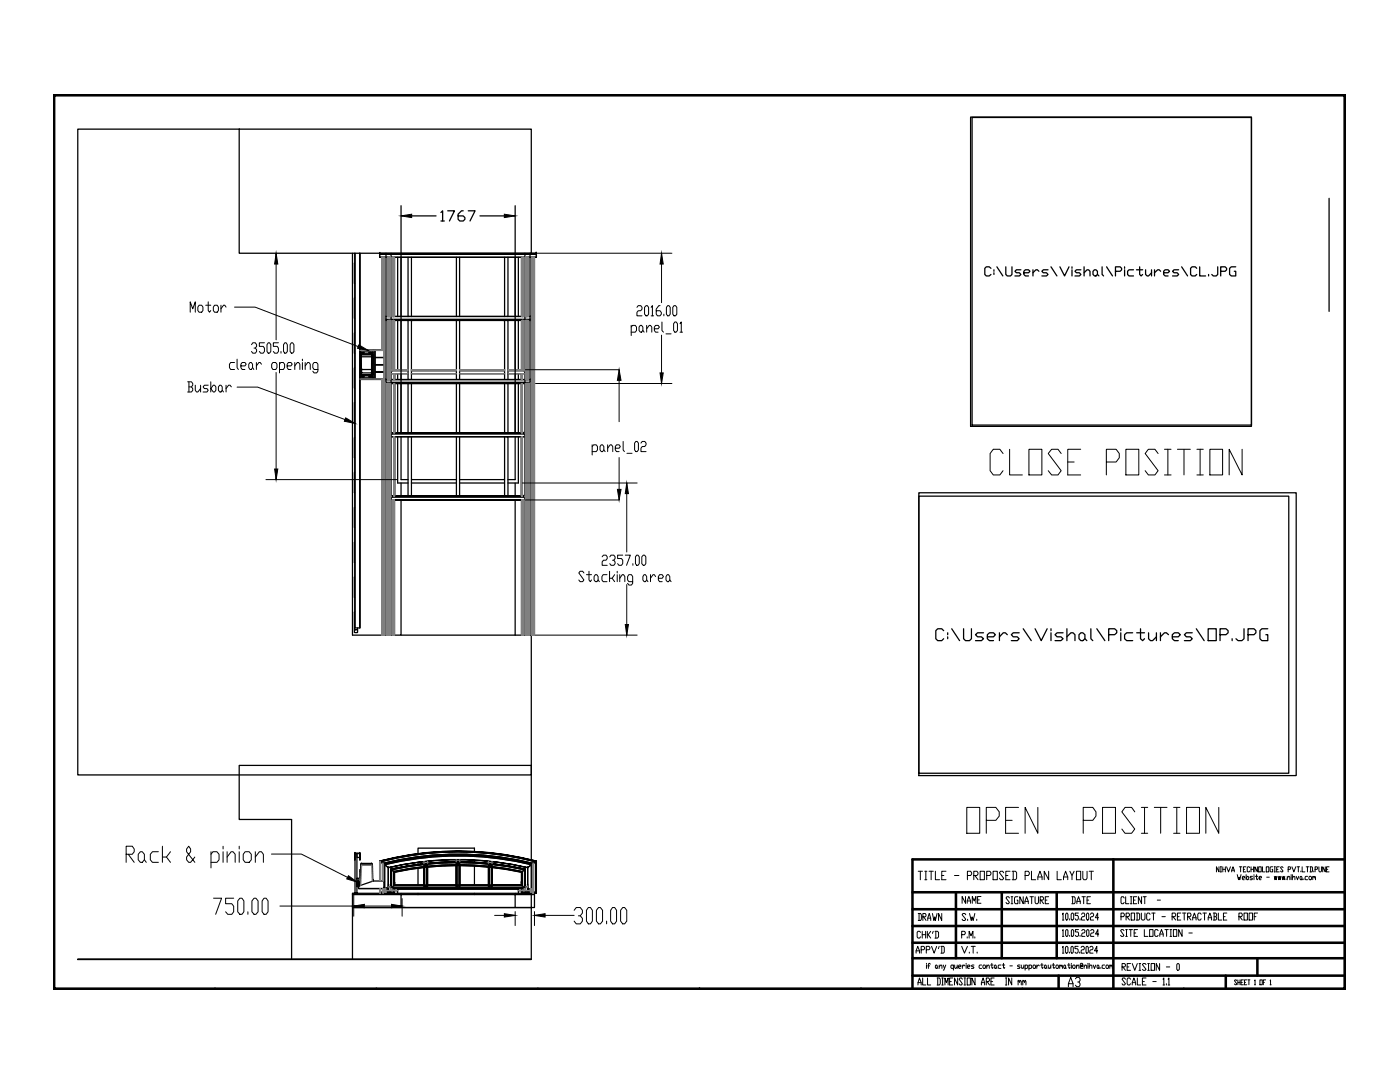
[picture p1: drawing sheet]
<svg xmlns="http://www.w3.org/2000/svg" width="279mm" height="216mm" viewBox="0 0 279 216" stroke-linecap="round" stroke-linejoin="round" font-family="sans-serif">
<defs><g id="words">
<text font-size="9.3" x="191.9" y="167.6">OPEN POSITION</text>
<text font-size="8.8" x="196.8" y="96">CLOSE POSITION</text>
<text font-size="5.3" x="212.4" y="198.3">A3</text>
</g></defs>
<!-- layer: 0 -->
<g fill="none" stroke="#000" stroke-width=".51">
<path d="M182.1 178h86.4M190.8 178v13.2M199.9 178v13.2M210.9 178v13.2M222.2 171.5v25.9M268.5 171.5h-86.4v25.9M182.1 194.7h86.4M182.1 188.1h86.4M182.1 184.8h86.4M182.1 181.4h86.4M182.1 191.2h86.4M244.6 194.7v2.7"/>
<path d="M250.9 191.2v3.5"/>
</g>
<g fill="#000">
<circle cx="42.9" cy="18.9" r=".17"/>
<circle cx="75.1" cy="18.9" r=".17"/>
<circle cx="107.3" cy="18.9" r=".17"/>
<circle cx="139.6" cy="18.9" r=".17"/>
<circle cx="171.8" cy="18.9" r=".17"/>
<circle cx="204" cy="18.9" r=".17"/>
<circle cx="236.2" cy="18.9" r=".17"/>
<circle cx="10.7" cy="43.7" r=".17"/>
<circle cx="268.5" cy="43.7" r=".17"/>
<circle cx="10.7" cy="75.9" r=".17"/>
<circle cx="268.5" cy="75.9" r=".17"/>
<circle cx="10.7" cy="108.1" r=".17"/>
<circle cx="268.5" cy="108.1" r=".17"/>
<circle cx="10.7" cy="140.4" r=".17"/>
<circle cx="268.5" cy="140.4" r=".17"/>
<circle cx="10.7" cy="172.6" r=".17"/>
<circle cx="268.5" cy="172.6" r=".17"/>
<circle cx="42.9" cy="197.4" r=".17"/>
<circle cx="75.1" cy="197.4" r=".17"/>
<circle cx="107.3" cy="197.4" r=".17"/>
<circle cx="139.6" cy="197.4" r=".17"/>
<circle cx="171.8" cy="197.4" r=".17"/>
<circle cx="204" cy="197.4" r=".17"/>
<circle cx="236.2" cy="197.4" r=".17"/>
</g>
<path d="M10.7 18.9h257.8v178.5h-257.8z" fill="none" stroke="#000" stroke-width=".72"/>
<g fill="none" stroke="#000" stroke-width=".2">
<path d="M55.1 50.5v17.3M106.8 50.5h27.3M132 50.5v9.9M37.5 76.2h.7l.3 .3v.4l-.3 .3M37.7 77.2h.5l.3 .3v.4l-.3 .3h-.7M37.7 76.2v2M38 62.3v-2.1l.5 1.4 .5-1.4v2.1M39 76.9v1l.2 .3h.3l.5-.7M39.7 60.9h.5l.3 .4v.7l-.3 .3h-.5l-.2-.3v-.7zM40 76.9v1.3M41 60.9h1.1M41.6 60.2v1.8l.2 .3 .3-.3"/>
<path d="M41.6 76.9h-.8l-.3 .3 .3 .3h.5l.3 .4-.3 .3h-.8M42.1 76.2v2M42.6 76.9h.2l.3 .3v.7l-.3 .3h-.2l-.5-.7zM42.8 60.9h.5l.3 .4v.7l-.3 .3h-.5l-.2-.3v-.7zM43.8 76.9h.3l.3 .3v.7l-.3 .3h-.3l-.2-.3v-.7zM44.1 60.9v1.4M44.4 77.9l.2 .3M45.1 61.3l-.2-.4h-.3l-.5 .7M45.1 76.9v1.3M46.2 77.2l-.3-.3h-.3l-.5 .6M46.8 72.3h-.8l-.2 .4v.6l.2 .4h.8M46.8 61.3h4.1l20.6 7.9"/>
<path d="M47.3 71.7v1.6l.3 .4M47.3 77.2h4.1l17.5 6.5M48.1 73h.8l.2-.3-.2-.4h-.6l-.2 .4v.6l.2 .4h.6M49.9 72.3h.3l.2 .4v.6l-.2 .4h-.3l-.3-.4v-.6zM50.2 68.8l.2-.4h.6l.2 .4v.3l-.2 .4h-.3M50.4 73.3l.3 .4M51 69.5l.2 .3v.3l-.2 .4h-.6l-.2-.4M51.2 72.3v1.4M52.2 72.7l-.3-.4h-.2l-.5 .7M52.8 68.4h-1v.7h.7l.3 .4v.6l-.3 .4h-.5l-.2-.4M53.5 68.4h.3l.2 .4v1.3l-.2 .4h-.3l-.2-.4v-1.3zM54.5 72.3h.5l.3 .4v.6l-.3 .4h-.5l-.3-.4v-.6z"/>
<path d="M55.1 74.3v21.4M55.6 68.4h-1v.7h.7l.3 .4v.6l-.3 .4h-.5l-.2-.4M55.8 72.7l.2-.4h.5l.3 .4v.6l-.3 .4h-.7M55.8 72.3v2.1M56.1 70.1v.4M56.8 68.4h.3l.2 .4v1.3l-.2 .4h-.3l-.2-.4v-1.3zM57.3 73h.8l.2-.3-.2-.4h-.5l-.3 .4v.6l.3 .4h.5M58.2 68.4h.2l.3 .4v1.3l-.3 .4h-.2l-.3-.4v-1.3zM58.8 73l.5-.7h.3l.2 .4v1M58.8 72.3v1.4M60.4 71.7v.3M60.4 72.3v1.4"/>
<path d="M60.9 73l.5-.7h.3l.2 .4v1M60.9 72.3v1.4M63.4 73.7h-.7l-.3-.4v-.6l.3-.4h.5l.2 .4v1.4l-.2 .3h-.5l-.3-.3M104.8 73.8h18.8M106.9 76.5h27.2M123.6 75.9v8.2M126 65.3l.2-.4h.6l.2 .4v.6l-.2 .4h-.8M126 64.9v2.1M127.1 61.3l.3-.3h.5l.2 .3v.4l-.2 .3h-.5l-.3 .3v.7h1M127.8 64.9h.2l.3 .4v.6l-.3 .4h-.2l-.3-.4v-.6zM128.3 65.9l.3 .4M128.9 61h.3l.2 .3v1.4l-.2 .3h-.3l-.3-.3v-1.4z"/>
<path d="M129.1 65.6l.5-.7h.2l.3 .4v1M129.1 64.9v1.4M129.9 61.3l.3-.3v2M129.9 63h.6M130.6 65.6h.7l.3-.3-.3-.4h-.5l-.2 .4v.6l.2 .4h.5M131.7 61h-.2l-.5 .7v1l.2 .3h.5l.3-.3v-.4l-.3-.3h-.7M132 66.9v9.6M132.1 64.2v1.7l.3 .4M132.5 62.7v.3M132.9 66.6h1M133.3 61h.2l.3 .3v1.4l-.3 .3h-.2l-.3-.3v-1.4zM134.5 61h.3l.3 .3v1.4l-.3 .3h-.3l-.2-.3v-1.4z"/>
<path d="M134.7 64.2h.2l.3 .4v1.3l-.3 .4h-.2l-.3-.4v-1.3zM135.7 64.6l.3-.4v2.1M135.7 66.3h.5M53.1 95.7h26.1M104.3 96.4h22.9M104.8 99.8h18.8M118.2 89.1l.3-.3h.5l.2 .3v.7l-.2 .3h-.8M118.2 88.8v2M120 88.8h.3l.2 .3v.7l-.2 .3h-.3l-.3-.3v-.7zM120.5 89.8l.3 .3M121.3 89.4l.5-.6h.2l.3 .3v1M121.3 88.8v1.3"/>
<path d="M122.8 89.4h.8l.2-.3-.2-.3h-.6l-.2 .3v.7l.2 .3h.6M123.6 91.3v6.3M124.4 88.1v1.7l.2 .3M125.1 96.4v13.7M125.1 90.5h1M126.9 88.1h.3l.2 .3v1.4l-.2 .3h-.3l-.3-.3v-1.4zM127.9 88.4l.3-.3h.5l.2 .3v.4l-.2 .3h-.5l-.3 .3v.7h1M116.5 114.3l-.2-.3h-.5l-.3 .3 1 1.4-.2 .4h-.5l-.3-.4M117 114.7h1.1M117.5 114v1.7l.3 .4 .3-.4M118.8 114.7h.3l.3 .3v.7l-.3 .4h-.3l-.2-.4v-.7zM119.4 115.7l.2 .4"/>
<path d="M120.2 111.1l.2-.3h.5l.3 .3v.3l-.3 .4h-.5l-.2 .3v.7h1M121.1 114.7h-.7l-.3 .3v.7l.3 .4h.7M121.7 114v2.1M121.7 111.1l.2-.3h.6l.3 .3v.3l-.3 .4h-.3M122.2 115.4l.5 .7M122.5 111.8l.3 .3v.4l-.3 .3h-.6l-.2-.3M122.7 114.7l-.5 .7h-.5M123.2 114v.3M123.2 114.7v1.4M123.7 115.4l.5-.7h.2l.3 .3v1.1M123.7 114.7v1.4M124.3 110.8h-1v.6h.7l.3 .4v.7l-.3 .3h-.5l-.2-.3"/>
<path d="M124.8 110.8h1l-.8 2M125.1 116.7v10M126.3 116.1h-.8l-.2-.4v-.7l.2-.3h.5l.3 .3v1.4l-.3 .3h-.5l-.2-.3M126.3 112.5v.3M127.1 110.8h.2l.3 .3v1.4l-.3 .3h-.2l-.3-.3v-1.4zM128.4 110.8h.2l.3 .3v1.4l-.3 .3h-.2l-.3-.3v-1.4zM128.6 114.7h.2l.3 .3v.7l-.3 .4h-.2l-.3-.4v-.7zM129.1 115.7l.2 .4M129.8 114.7v1.4M130.8 115l-.2-.3h-.3l-.5 .7M131.4 115.4h.8l.2-.4-.2-.3h-.6l-.2 .3v.7l.2 .4h.6M133.2 114.7h.2l.3 .3v.7l-.3 .4h-.2l-.3-.4v-.7z"/>
<path d="M133.7 115.7l.2 .4M106.8 126.7h20.4M25.2 170.5h1.2l.4-.5v-.6l-.4-.5h-1.2v3.2M25.6 170.5l1.2 1.6M28 170h.4l.4 .5v1.1l-.4 .5h-.4l-.4-.5v-1.1zM28.8 171.6l.4 .5M31.6 170h-1.2l-.4 .5v1.1l.4 .5h1.2M32.4 168.9v3.2M33.2 171l.8 1.1M34 170l-.8 1h-.8M38.9 171l-.9 1.1h-.3l-.5-.5v-.6l.8-1v-.6l-.3-.5-.5 .5v.6l1.7 2.1M42.1 170.5l.4-.5h.8l.4 .5v1.1l-.4 .5h-1.2"/>
<path d="M42.1 170v3.2M42.6 179.2h1.6l-1.2 3.2M44.5 168.9v.5M44.5 170v2.1M45.3 171l.8-1h.4l.4 .5v1.6M45.3 170v2.1M46.6 179.2h-1.6v1.1h1.3l.3 .5v1.1l-.3 .5h-.8l-.5-.5M47.7 168.9v.5M47.7 170v2.1M47.9 179.2h.4l.4 .6v2.1l-.4 .5h-.4l-.5-.5v-2.1zM48.9 170h.8l.5 .5v1.1l-.5 .5h-.8l-.4-.5v-1.1zM50.7 179.2h.4l.4 .6v2.1l-.4 .5h-.4l-.4-.5v-2.1z"/>
<path d="M51 171l.8-1h.4l.4 .5v1.6M51 170v2.1M52.7 179.2h.4l.4 .6v2.1l-.4 .5h-.4l-.4-.5v-2.1zM54.2 170.4h5.9l9.3 4.7M70.6 178.3v4.5M80.2 179.3v3.5M183.2 173.8h.9M183.7 173.8v1.7M184.6 173.8h.4M184.6 175.5h.4M184.8 173.8v1.7M185.4 173.8h.9"/>
<path d="M185.8 173.8v1.7M186.7 173.8v1.7h.8M187.9 174.7h.5M188.8 173.8h-.9v1.7h.9M190.5 174.7h.9M192.7 178.9v1.3l-.7-1.3v1.3M193 179.8h.7M193.1 174.7h.6l.2-.3-.2-.6h-.6v1.7M194.3 174.7h.7l.2-.3-.2-.6h-.7v1.7M194.5 174.7l.7 .8M195.1 179.6h.3M195.6 173.8h.9v1.7h-.9z"/>
<path d="M195.8 178.9h-.7v1.3h.7M196.9 174.7h.7l.2-.3-.2-.6h-.7v1.7M198.2 173.8h.8v1.7h-.8zM200.3 174.1l-.2-.3h-.4l-.2 .3 .8 1.1-.2 .3h-.4l-.2-.3M200.7 174.7h.5M201.5 179.2l-.2-.3h-.4l-.1 .3 .7 .9-.2 .2h-.4l-.1-.2M201.6 173.8h-.9v1.7h.9M201.8 178.9h.3M202 178.9v1.4M202 173.8h.7l.2 .3v1.1l-.2 .3h-.7M202.2 173.8v1.7M203.1 178.9h-.5l-.1 .3v.9l.1 .2h.5v-.7h-.1"/>
<path d="M204.2 178.9v1.4l-.7-1.4v1.4M204.5 179.9h.7M204.6 174.7h.6l.2-.3-.2-.6h-.6v1.7M205.6 178.9h.6M205.9 173.8v1.7h.8M205.9 178.9v1.4M206.6 178.9v1.2l.1 .2h.4l.1-.2v-1.2M207.1 175.5v-.5l.4-1.2 .5 1.2v.5M207.1 175h.9M207.6 179.6h.5l.2-.2-.2-.5h-.5v1.4M207.8 179.6l.5 .7M208.6 179.6h.3"/>
<path d="M209.3 178.9h-.7v1.4h.7M209.3 173.8v1.7l-.9-1.7v1.7M211 173.8v1.7h.8M212.2 175.5v-.5l.5-1.2 .4 1.2v.5M212.2 175h.9M213.5 173.8l.4 .9v.8M213.9 178.9h.5l.2 .3v.9l-.2 .2h-.5M214.1 178.9v1.4M214.4 173.8l-.5 .9M214.8 173.8h.9v1.7h-.9zM214.9 179.9h.7M215.9 178.9h.7"/>
<path d="M216.1 173.8v1.4l.2 .3h.4l.2-.3v-1.4M216.3 178.9v1.4M216.9 179.6h.4M217.4 173.8h.8M217.6 178.9h-.7v1.4h.7M217.8 173.8v1.7M224.4 179.2l-.2-.3h-.4l-.1 .3 .1 1.1h.4l.2-.2M224.6 178.9v1.4h.7M225.6 178.9h.3M225.7 178.9v1.4M226.2 179.6h.4M226.9 178.9h-.7v1.4h.7"/>
<path d="M227.8 178.9v1.4l-.6-1.4v1.4M228.1 178.9h.7M228.5 178.9v1.4M231 179.6h.6M243.3 173v1l-.5-1v1M243.5 173h.3M243.5 174h.3M243.7 173v1M244 173v1M244 173.5h.5M244.5 173v1M244.8 173l.4 1 .4-1"/>
<path d="M245.8 174l.3-1 .2 1M245.8 173.6h.5M246.9 174.5l.3 1 .1-.5 .1 .5 .3-1M247.3 173h.5M247.6 173v1M247.9 175.2h.4l.1-.2-.1-.1h-.2l-.2 .1 .2 .5h.2M248.1 173.5h.3M248.7 173h-.6v1h.6M248.7 174.5v1M248.9 174.9l.3 .1-.1 .5-.4-.3zM249.4 173.1l-.1-.1h-.3l-.1 .1v.7l.1 .2h.3l.1-.2M249.7 173.5h.5"/>
<path d="M249.7 173v1M250 174.9h-.4l-.1 .1 .5 .4-.2 .1h-.3M250.2 173v1M250.3 174.5v.2M250.3 174.9v.6M250.5 174.9h.5M250.8 174.5v.9l.1 .1 .1-.1M250.9 173v1l-.5-1v1M251.2 173h.5v1h-.5zM251.3 175.2h.4l.1-.2-.1-.1h-.3l-.1 .1 .1 .5h.3M252 173v1h.5M252.7 173h.5v1h-.5z"/>
<path d="M252.8 175h.5M254 173h-.4l-.1 .1v.7l.1 .2h.4v-.5h-.1M254.3 173h.2M254.3 174h.2M254.3 174.9l.2 .6 .1-.6 .1 .6 .1-.6M254.4 173v1M254.8 173.5h.2M255.1 174.9l.1 .6 .1-.6 .2 .6 .1-.6M255.3 173h-.5v1h.5M255.8 174.9l.2 .6 .1-.6 .2 .6 .1-.6M256.1 173.1l-.2-.1h-.2l-.1 .1 .5 .7-.2 .2h-.2l-.1-.2M256.7 175.4v.1"/>
<path d="M256.9 175.2l.4-.3 .1 .6M256.9 174.9v.6M257.1 173.5h.4l.1-.2-.1-.3h-.4v1M257.7 174.5v.2M257.7 174.9v.6M257.8 173l.4 1 .4-1M257.9 175.2l.4-.3 .1 .6M257.9 174.5v1M258.7 174.9l.2 .6 .3-.6M258.9 173h.5M259.1 173v1M259.6 174.9l.2 .1-.1 .5-.3-.1z"/>
<path d="M259.6 173.8v.2M259.8 175.4l.2 .1M259.9 173v1h.5M260.2 175.4v.1M260.7 173h.5M260.9 173v1M261 174.9h-.4l-.1 .1 .1 .5h.4M261.4 174.9h.2l.1 .1-.1 .5h-.2l-.2-.1zM261.4 173h.4l.1 .1v.7l-.1 .2h-.4M261.6 173v1M262 175l.2-.1 .1 .3M262 174.9v.6"/>
<path d="M262.2 173.8v.2M262.3 175l.1-.1 .1 .1v.5M262.5 173.5h.3l.2-.2-.2-.3h-.3v1M263.2 173v.8l.1 .2h.3l.1-.2v-.8M264.5 173v1l-.5-1v1M264.7 173.5h.3M265.2 173h-.5v1h.5M49.5 181.9v.5M55.9 180.8h24.3M98.7 182.7h4.1M102.8 181.9v2.8M106.7 181.9v2.8"/>
<path d="M106.7 182.7h7.9M114.6 181.6l.4-.5h.8l.4 .5v.6l-.4 .5h-.4M115.8 182.7l.4 .5v.6l-.4 .5h-.8l-.4-.5M117.4 181.1h.4l.4 .5v2.2l-.4 .5h-.4l-.4-.5v-2.2zM119.5 181.1h.3l.5 .5v2.2l-.5 .5h-.3l-.5-.5v-2.2zM121.1 183.8v.5M122.2 181.1h.5l.3 .5v2.2l-.3 .5h-.5l-.3-.5v-2.2zM124.3 181.1h.4l.4 .5v2.2l-.4 .5h-.4l-.4-.5v-2.2zM182.8 190.2v-.5l.4-.9 .3 .9v.5M182.8 189.7h.7M183.2 196.5l.3-1.4 .3 1v.4M183.2 196.1h.6"/>
<path d="M183.2 182.3h.5l.2 .2v.9l-.2 .3h-.5M183.4 182.3v1.4M183.7 186l-.2-.2h-.3l-.2 .2v.9l.2 .3h.3l.2-.3M183.8 189.5h.5l.2-.2-.2-.5h-.5v1.4M184.1 185.8v1.4M184.1 186.5h.6M184.1 195.1v1.4h.7M184.2 183h.4l.2-.3-.2-.4h-.4v1.4M184.3 183l.5 .7M184.7 185.8v1.4M184.9 189.5h.5l.2-.2-.2-.5h-.5v1.4M184.9 192.2v.2"/>
<path d="M184.9 192.6v.6M185.1 185.8v1.4M185.1 195.1v1.4h.6M185.2 183.7l.2-1.4 .3 1.4M185.2 183.2h.5M185.2 192.7h.3M185.2 186.5l.5 .7M185.7 192.4l-.2-.2-.2 .2v.8M185.7 185.8l-.5 .7h-.1M185.9 188.8l.5 1.4 .5-1.4M186.1 182.3l.3 1.4 .1-.7 .2 .7 .3-1.4M186.3 185.8l-.2 .5"/>
<path d="M186.6 185.8h.5l.2 .2v.9l-.2 .3h-.5M186.8 185.8v1.4M186.8 192.6l.3 .1-.2 .5-.2-.1zM187 195.1h.5l.1 .3v.9l-.1 .2h-.5M187.1 193.1l.1 .1M187.1 195.1v1.4M187.4 192.9l.5-.3 .1 .6M187.4 188.8l-.1 .5M187.4 192.6v.6M187.8 188.8h.5l.2 .2v1l-.2 .2h-.5M187.9 182.3v1.4l-.6-1.4v1.4M187.9 188.8v1.4"/>
<path d="M187.9 196.5h.3M187.9 195.1h.3M188.1 195.1v1.4M188.2 192.6l.3 .6M188.6 196.5v-1.4l.3 1 .3-1v1.4M188.8 192.6l-.4 1h-.2M189.5 195.9h.4M190.1 195.1h-.6v1.4h.6M190.3 192.7l-.2-.1h-.2l-.1 .1 .1 .5h.4M190.3 192.6v1M190.5 192.6l.2 .6 .3-.3M191 192.6v.6"/>
<path d="M191.1 195.1v1.4l-.6-1.4v1.4M191.3 192.9h.4l.1-.2-.1-.1h-.3l-.1 .1v.4l.1 .1h.3M191.9 186.5h.6l.1-.2-.1-.5h-.6v1.4M191.9 188.8l.6 1.4 .6-1.4M192.1 195.4l-.2-.3h-.3l-.2 .3 .7 .9-.2 .2h-.3l-.2-.2M192.1 192.6v.6M192.4 196.5h.3M192.4 195.1h.3M192.6 192.7l-.3-.1-.2 .3M192.6 195.1v1.4M192.7 182.5l-.1-.2h-.4l-.2 .2 .7 .9-.1 .3h-.4l-.2-.3M192.8 192.2v.2"/>
<path d="M192.8 192.6v.6M193 180.2v-.4l.4-.9 .3 .9v.4M193 195.1h.7v1.4h-.7zM193 186.9v.3M193.1 192.9h.3l.2-.2-.2-.1h-.2l-.1 .1v.4l.1 .1h.2M193.1 183.4v.3M193.4 187.2v-1.4l.4 .9 .4-.9v1.4M193.4 190v.2M193.5 182.3l.3 1.4 .2-.7 .2 .7 .3-1.4M193.8 188.8h.8M194 180.2v-1.3l.4 .9 .4-.9v1.3M194.2 188.8v1.4"/>
<path d="M194.4 192.6h-.4l-.1 .1 .5 .4-.1 .1h-.4M194.5 186.9v.3M194.6 195.1v1.4l-.6-1.4v1.4M194.9 183.4v.3M195 190v.2M195.9 196.5v-.4l.3-1 .3 1.4M195.9 196.1h.6M195.9 192.6h-.4l-.1 .1 .1 .5h.4M196.3 192.6h.2l.2 .1-.2 .5h-.2l-.1-.1zM196.8 195.9h.5l.2-.3-.2-.5h-.5v1.4M196.9 192.9l.4-.3 .1 .6M196.9 192.6v.6"/>
<path d="M197 195.9l.5 .6M197.7 192.6h.5M197.8 195.9h.3M197.9 192.2v.9l.2 .1 .1-.1M198.4 195.1h-.6v1.4h.6M198.6 192.6l.2 .1-.1 .5-.3-.1zM198.8 193.1l.2 .1M199.8 192.6h-.5l-.1 .1 .1 .5h.5M200 192.6h.5M200.3 192.2v.9l.1 .1 .1-.1M200.6 196.5h.3M200.6 195.1h.3"/>
<path d="M200.8 195.1v1.4M201.5 192.7h.5M201.8 180.3h.3M201.9 195.1v1.4l-.6-1.4v1.4M203.2 195.9l.2-.3 .1 .5M203.2 195.6v.9M203.5 195.9l.2-.3 .1 .3v.6M203.6 192.6h-.4l-.1 .1 .5 .4-.2 .1h-.3M203.8 192.6l.1 .6 .4-.3M204.1 195.9l.2-.3 .2 .5M204.1 195.6v.9M204.3 192.6v.6"/>
<path d="M204.5 195.9l.1-.3 .2 .9M204.5 180.3v-.4l.4-1 .3 1v.4M204.6 192.7l.1-.1h.3l.1 .1-.1 .5h-.4M204.6 192.6v1M205.3 192.7l.2-.1h.3l.1 .1-.1 .5h-.5M205.3 192.6v1M206.3 192.6h.2l.2 .1-.2 .5h-.2l-.2-.1zM206.9 192.6v.6M207.4 192.7l-.2-.1-.3 .3M207.7 192.6h.5M207.9 192.2v.9l.2 .1 .1-.1M208.6 192.6l.2 .1-.1 .5-.3-.1z"/>
<path d="M208.8 193.1l.1 .1M209.2 192.6l.1 .6 .4-.3M209.7 192.6v.6M210 192.6h.5M210.2 192.2v.9l.1 .1 .2-.1M212 182.4l.2-.2v1.4M212 185.7l.2-.2v1.3M212 189l.2-.2v1.4M212 183.6h.3M212 186.8h.3M212 190.2h.3M212.8 188.8l.3 .2v1l-.1 .2-.4-.2v-1z"/>
<path d="M212.8 182.2l.3 .2v.9l-.1 .3-.3-.3v-.9zM212.8 185.5l.3 .2v.9l-.1 .2-.3-.2v-.9zM213.4 190v.2M213.5 183.3v.3M213.5 186.6v.2M213.9 188.8l.3 .2v1l-.1 .2-.4-.2v-1zM213.9 182.2h.2l.2 .2v.9l-.2 .3h-.2l-.1-.3v-.9zM213.9 185.5l.4 .2v.9l-.2 .2-.3-.2v-.9zM214.9 180.3v-.4l.4-1 .3 1v.4M215.2 188.8h-.7v.5h.5l.2 .2v.5l-.2 .2h-.3l-.2-.2M215.2 182.2h-.6v.5h.4l.2 .2v.4l-.2 .3h-.3l-.1-.3M215.3 185.5h-.7v.5h.5l.2 .2v.4l-.2 .2h-.4l-.1-.2"/>
<path d="M215.5 190v.2M215.5 183.3v.3M215.5 186.6v.2M215.8 189l.1-.2h.4l.1 .2-.1 .5h-.4l-.1 .2v.5h.6M215.8 182.4l.2-.2h.4l.1 .5-.1 .2h-.4l-.2 .2v.5h.7M215.9 185.7l.2-.2h.3l.1 .2-.1 .5h-.3l-.2 .2v.4h.6M216.9 188.8l.3 .2v1l-.2 .2-.3-.2v-1zM217 182.2h.2l.1 .2-.1 1.2h-.2l-.2-.3v-.9zM217 185.5l.3 .2v.9l-.1 .2-.3-.2v-.9zM217.5 189l.2-.2h.3l.1 .2-.1 .5h-.3l-.2 .2v.5h.6M217.6 182.4l.2-.2h.3l.2 .2-.2 .5h-.3l-.2 .2v.5h.7M217.7 185.7l.1-.2h.3l.2 .2-.2 .5h-.3l-.1 .2v.4h.6"/>
<path d="M218.2 192.6l.2 .6 .3-.6M219.1 192.6l.2 .1-.1 .5-.3-.1zM219.1 189.7h-.7l.5-.9v1.4M219.2 183.1h-.6l.5-.9v1.4M219.3 186.4h-.7l.5-.9v1.3M219.3 193.1l.1 .1M219.7 193.1v.1M220.5 192.6h-.4l-.2 .1 .2 .5h.4M220.8 192.6h.3l.1 .1-.1 .5h-.3l-.1-.1zM221.5 192.7l.1-.1 .1 .3M221.5 192.6v.6M221.7 192.7l.2-.1 .1 .1v.5"/>
<path d="M223.7 182.9h.5l.2-.2-.2-.5h-.5v1.4M223.9 192.9h.5l.2-.2-.2-.4h-.5v1.3M224.1 192.9l.5 .7M224.3 185.7l-.2-.2h-.3l-.2 .2 .7 .9-.2 .2h-.3l-.2-.2M224.6 195.4l-.2-.3h-.3l-.2 .3 .7 .9-.2 .2h-.3l-.2-.2M224.6 185.5h.4M224.6 186.8h.4M224.7 182.9h.5l.2-.2-.2-.5h-.5v1.4M224.8 185.5v1.3M224.9 182.9l.5 .7M224.9 192.9h.4M225.3 185.5h.7"/>
<path d="M225.6 180.3h.3M225.6 192.3h-.7v1.3h.7M225.6 195.4l-.1-.3h-.4l-.2 .3v.9l.2 .2h.4l.1-.2M225.7 185.5v1.3M225.7 182.2h.7v1.4h-.7zM226 192.3l.5 1.3 .5-1.3M226 196.5v-.4l.3-1 .3 1v.4M226 196.1h.6M226.3 186.2h.4M226.8 182.2h.5l.1 .2v.9l-.1 .3h-.5M226.9 182.2v1.4M227 195.1v1.4h.7"/>
<path d="M227 185.5h-.7v1.3h.7M227.3 193.6h.4M227.3 192.3h.4M227.5 192.3v1.3M227.8 182.2v1.1l.2 .3h.3l.2-.3v-1.1M228 195.9h.4M228.4 185.5v1.3h.7M228.7 192.5l-.2-.2h-.3l-.2 .2 .7 .9-.2 .2h-.3l-.2-.2M228.7 195.1h-.7v1.4h.7M229.1 193.6h.3M229.1 192.3h.3M229.2 192.3v1.3"/>
<path d="M229.4 185.5h.7v1.3h-.7zM229.5 182.4l-.2-.2h-.3l-.2 .2v.9l.2 .3h.3l.2-.3M229.7 192.3h.7v1.3h-.7zM229.9 182.2h.6M230.1 195.9h.6M230.2 182.2v1.4M231.1 185.7l-.1-.2h-.4l-.2 .2v.9l.2 .2h.4l.1-.2M231.4 192.3v1.3l-.7-1.3v1.3M231.5 186.8v-.4l.3-.9 .3 .9v.4M231.5 186.4h.6M231.9 182.9h.7M232.1 195.4l.2-.3v1.4"/>
<path d="M232.1 196.5h.3M232.5 185.5h.7M232.8 192.9h.7M232.8 196.3v.2M232.8 185.5v1.3M233.1 195.4l.2-.3v1.4M233.1 196.5h.4M233.5 185.5h.3M233.5 186.8h.3M233.7 185.5v1.3M233.9 182.9h.6l.1-.2-.1-.5h-.6v1.4M234.1 182.9l.5 .7"/>
<path d="M234.2 185.5h.7v1.3h-.7zM235 182.9h.3M235 192.3l.4 .2v.9l-.2 .2-.3-.2v-.9zM235.7 182.2h-.7v1.4h.7M235.9 185.5v1.3l-.7-1.3v1.3M236 182.2h.7M236.3 182.2v1.4M237 182.9h.5l.2-.2-.2-.5h-.5v1.4M237.2 182.9l.5 .7M237.3 186.2h.6M238 183.6v-.5l.4-.9 .3 .9v.5M238 183.1h.7"/>
<path d="M239.7 182.4l-.1-.2h-.4l-.2 .2v.9l.2 .3h.4l.1-.3M240.1 182.2h.7M240.4 182.2v1.4M241.1 183.6v-.5l.4-.9 .3 .9v.5M241.1 183.1h.7M242.1 182.2h.5l.2 .2-.2 .5M242.3 182.9h.3l.2 .4-.2 .3h-.5M242.3 182.2v1.4M243.1 182.2v1.4h.7M244.2 182.9h.3M244.8 182.2h-.6v1.4h.6M246.8 195.7l-.1-.2-.3 .2 .4 .6-.1 .2-.3-.2"/>
<path d="M247 195.5v1M247 196h.5M247.3 182.9h.5l.1-.2-.1-.5h-.5v1.4M247.4 182.9l.5 .7M247.5 195.5v1M247.7 196h.2M248.1 195.5h-.4v1h.4M248.3 182.2h.6v1.4h-.6zM248.4 196h.2M248.8 195.5h-.4v1h.4M249 195.5h.5M249.2 195.5v1"/>
<path d="M249.3 182.2h.7v1.4h-.7zM250.3 182.9h.3M250.3 195.7l.2-.2v1M250.3 196.5h.3M251 182.2h-.7v1.4M251.4 195.5h.5v1h-.5zM252.1 196h.2M252.6 195.5h-.5v1M253.5 195.7l.1-.2v1M253.5 196.5h.2"/>
</g>
<g fill="none" stroke="#000" stroke-width=".25">
<path d="M47.7 25.8h58.3v24.7h-58.3zM47.7 25.8h-32.2v128.8h90.5v-27.9M193.7 23.4h56.1v61.7h-56.1zM194 23.4h55.8v61.4h-55.8zM265.2 39.6v22.5M70.3 50.5v76.2h6.3M70.8 59.4v4.2M70.8 52.5v4.1M70.8 50.5l.1 74.8M70.9 50.5v74.8h.9v-74.8M75.8 50.7v.6M75.8 50.6h.1"/>
<path d="M75.8 50.6h31.2zM75.8 50.7h31.2zM75.8 50.6h31.2M75.8 50.7v.6h31.2v-.6v.6h-31.2M75.8 51.3h.1M75.8 50.5v.1M76.1 50.6v.1v-.1h30.7v.1v-.1M76.2 51.3v18.6M76.3 51.3v18.6M76.6 51.3v18.6M76.7 51.3v18.6M76.7 51.3v11.8"/>
<path d="M77 50.5v76.2M77.3 51.3v11.8M77.4 51.3v11.8M77.5 51.3v11.8M77.9 51.3v11.8M78 50.5v76.2M78.1 51.3v11.8M78.2 51.3v11.8M78.4 51.3v11.8M78.6 51.3v11.8M78.7 51.3v11.8M79.4 51.3v11.8"/>
<path d="M80 41v45.3M81.4 51.3v11.8M82.1 51.3v11.8M82.2 43.1h4.8M88 42.4l.3-.3v2M88 44.1h.7M89.4 42.1h1.3l-1 2M91.1 51.3v11.8M91.7 51.3v11.8M92.4 42.1h-.3l-.7 .6v1.1l.4 .3h.6l.4-.3v-.4l-.4-.3h-1M93.5 42.1h1.3l-1 2M95.8 43.1h4.9"/>
<path d="M100.7 51.3v11.8M101.4 51.3v11.8h-20M102.8 41v45.3M103.4 51.3v11.8M104.1 51.3v11.8M104.2 51.3v11.8M104.4 51.3v11.8M104.6 51.3v11.8M104.7 51.3v11.8M104.8 50.5v76.2M104.9 51.3v11.8M105.3 51.3v11.8"/>
<path d="M105.4 51.3v11.8M105.5 51.3v11.8M105.8 50.5v76.2M106 50.5l1 .1M106.1 51.3v12.4M106.2 51.3l-.1 75.4M106.2 51.3v75.4zM106.5 51.3v75.4M106.6 51.3v75.4M106.7 51.3l-.1 75.4M107 50.5h.1M107 50.6h.1"/>
<path d="M107 51.3h.1M197.8 53.5l-.4-.3h-.6l-.3 .3v1.3l.3 .3h.6l.4-.3M198.4 53.8v.3M198.4 54.4v.4M199 53.2l1.1 1.9M200.7 53.2v1.6l.3 .3h.7l.3-.3v-1.6M203.7 53.8h-.9l-.2 .3 .2 .3h.6l.3 .4-.3 .3h-.8M204.3 54.4h1l.3-.3-.3-.3h-.7l-.3 .3v.7l.3 .3h.7M206.1 53.8v1.3M207.3 54.1l-.3-.3h-.3l-.6 .6M209.2 53.8h-1l-.3 .3 .3 .3h.7l.3 .4-.3 .3h-1M209.7 53.2l1.2 1.9"/>
<path d="M211.5 53.2l1 1.9 .8-1.9M213.9 53.2v.3M213.9 53.8v1.3M215.7 53.8h-.9l-.3 .3 .3 .3h.6l.3 .4-.3 .3h-.9M216.4 54.4l.5-.6h.3l.3 .3v1M216.4 53.2v1.9M218.1 54.1l.3-.3h.3l.3 .3v.7l-.3 .3h-.3l-.3-.3zM219 54.8l.3 .3M219.9 53.2v1.6l.3 .3M220.8 53.2l1.2 1.9M222.6 54.1h.9l.3-.3v-.3l-.3-.3h-.9v1.9M224.4 53.2v.3"/>
<path d="M224.4 53.8v1.3M226.2 53.8h-.9l-.3 .3v.7l.3 .3h.9M226.8 53.8h1.2M227.4 53.2v1.6l.3 .3 .3-.3M228.6 53.8v1l.3 .3h.3l.6-.7M229.8 53.8v1.3M230.4 53.8v1.3M231.6 54.1l-.3-.3h-.3l-.6 .6M232.2 54.4h.9l.3-.3-.3-.3h-.6l-.3 .3v.7l.3 .3h.6M235.2 53.8h-.9l-.3 .3 .3 .3h.6l.3 .4-.3 .3h-.9M235.8 53.2l1.2 1.9M238.8 53.5l-.3-.3h-.6l-.3 .3v1.3l.3 .3h.6l.3-.3"/>
<path d="M239.4 53.2v1.9h1.2M241.2 54.8v.3M243 53.2v1.6l-.3 .3h-.6l-.3-.3M243.6 54.1h.9l.3-.3v-.3l-.3-.3h-.9v1.9M246.6 53.2h-.9l-.3 .3v1.3l.3 .3h.9v-1h-.3M70.8 66.4v4.1M70.8 73.3v4.2M71.8 75.6h2.7l-2.7 .1M71.8 69.9h2.7zM71.8 73.1h.1M71.8 72.5h.1M71.8 72.5v.6"/>
<path d="M71.9 74.4l-.1 1h.2v-.3M71.9 70.4l.2 .2M71.9 74.3v-1.2h-.1v1.3h.2M72 70.5v-.3h-.2v2.3M72 70.2h2.4M72 70.6l-.1 .2 .1 .2v2.7M72 71.3h2.3M72 74.4l.1 .3M72 74.6l-.2 .1 .2 .2M72 70.7h2.3l-.1 .1h-2.1zM72.1 75l-.2 .1M72.1 70.6h2.1l.2-.4h.1v2.3"/>
<path d="M72.1 75h2.1M72.1 71.2v2.5M72.1 70.8l-.1 .1M72.1 70.8v.4M72.1 74.4v.3M72.2 73.7h2v.7h-2zM72.2 73.7h.1M72.2 73.7h-.2v.7h.2M72.2 74.7h2M72.2 74.7l-.2 .2M72.2 70.3v.1l.4 .1M72.2 70.3h.4"/>
<path d="M72.2 75.3h.4M72.6 70.3v.1M72.6 75.1v.1M72.6 75.1h-.4v.1M73.7 70.3v.1l.4 .1v-.2M73.7 75.2v-.1h.4v.1M73.7 70.3h.4M73.7 75.3h.4M74.2 73.7h.1v.7M74.2 70.8v.4M74.2 70.8l.1 .1M74.2 71.2v2.5"/>
<path d="M74.2 74.7l.1 .2h-2.3M74.2 75l.2 .1M74.3 74.4h-.1v.3M74.3 74.4v.2M74.3 70.9v2.8M74.3 70.6l.2 .2M74.3 74.6l-.1 .1M74.3 74.6l.2 .1M74.4 75.1v.3M74.4 72.5l.1 1.9zM74.5 74.7l-.2 .2M74.5 70.8l-.2 .1"/>
<path d="M74.5 70.8v1.7M74.5 74.4v.3M74.5 75.6h2.2l-2.2 .1M74.5 69.9h2.2zM74.5 74.4v1h-2.5M74.8 69.9v5.7M74.9 69.9v5.7M76.2 75.7v51M76.3 75.7v51M76.6 75.7v51M76.7 75.6h.1M76.7 74.2h-1.8l1.8 .1"/>
<path d="M76.7 72.8h-1.8h1.8M76.7 71.3h-1.8l1.8 .1M76.7 69.9v5.7zM76.7 75.6l.1 .1M76.7 63.7v6.2M76.7 76.5h29.4zM76.7 63.1h29.4v.6h-29.4zM76.7 63.1h4.7M76.7 63.9h29.4zM76.7 63.9h29.4M76.7 63.9l.1 .1M76.7 63.7h29.4"/>
<path d="M76.7 63.9h.1M76.7 63.1v.6M76.7 76.3h.1M76.8 64h24.6v11.7M76.8 64h.1M76.8 63.9h.1M76.8 63.1h.1M76.8 76.5h.1M76.8 75.8h.1M76.8 75.7h.1M76.9 76.3v50.4M77 76.5v-.2v.2h28.8v-.2v.2"/>
<path d="M77 63.9h28.8M77 63.7v.2M77.2 76.5v50.2M77.3 64v11.7M77.4 64v11.7M77.5 64v11.7M77.9 64v11.7M77.9 76.5v50.2M78 76.5v10.1M78 74.6v1.1M78 74v.6M78 73.8h.1"/>
<path d="M78 74.6h3.4M78 74h.1M78 74h3.4M78 74.6h.1M78 73.8h3.4zM78.1 64v10M78.2 64v10M78.3 73.8v.2zM78.3 73.8h.1M78.4 64v9.8M78.6 74.6v1.1M78.6 76.5v9.8"/>
<path d="M78.6 64v9.8M78.7 74.6v1.1M78.7 76.5v9.8M78.7 64v9.8M78.8 74.6v1.1M78.8 76.5v9.8M79.4 64v9.8M79.4 74.6v1.1M79.4 76.5v9.8M81.4 76.5v9.8h20v-9.8M81.4 75.7l-4.7 .1h29.4M81.4 64v11.7"/>
<path d="M81.4 75.7h20M82.1 64v11.7M82.1 76.5v9.8M82.1 74.6h9M82.1 73.8h9M82.1 74h9M91.1 64v11.7M91.1 76.5v9.8M91.7 64v11.7M91.7 76.5v9.8M91.7 74.6h9M91.7 73.8h9"/>
<path d="M91.7 74h9M100.7 64v11.7M100.7 76.5v9.8M101.4 73.8h3.4zM101.4 74.6h3.4M101.4 75.7l4.7 .1M101.4 63.1h4.7M101.4 64h4.6M101.4 74h3.4M103.4 64v9.8M103.4 74.6v1.1M103.4 76.5v9.8"/>
<path d="M104 74.6v1.1M104 76.5v9.8M104.1 64v9.8M104.1 74.6v1.1M104.1 76.5v9.8M104.2 74.6v1.1M104.2 76.5v9.8M104.2 64v9.8M104.3 74.6v1.1M104.3 76.5v9.8M104.4 64v9.8M104.5 73.8v.2"/>
<path d="M104.6 73.8h.1M104.6 64v10M104.7 64v10M104.8 74.6v1.1M104.8 76.5v10.1M104.8 74.6h.1M104.8 73.8h.1M104.8 74h.1M104.8 74v.6M104.9 64v11.7M104.9 76.5v50.2M105.3 64v11.7"/>
<path d="M105.4 64v11.7M105.5 64v11.7M105.6 76.5v50.2M105.8 63.7v.2M105.9 76.3v50.4M106 63.1h.1M106 63.9h.1M106 64h.1M106 75.7h.1M106 75.8h.1M106 76.5h.1M106.1 63.7l-.1 12"/>
<path d="M106.1 63.7h.1M106.1 63.9h.1M106.1 75.8v.5h-29.4M106.1 75.8v.5h-29.4v-.5v.5M106.1 63.9l-.1 .1M70.8 94.2v4.2M70.8 87.3v4.1M70.8 80.3v4.1M78 87.2v11.8M78 86.6v.6M78 86.4h.1M78 86.4h26.8z"/>
<path d="M78 86.4h26.8M78 86.6h26.8v.6h-26.8zM78 86.6h26.8M78 87.2h3.4M78 99.1v.6M78 99h.1M78 99.7l26.8 .1zM78 99h26.8zM78 99.1h26.8zM78 99h3.4M78 87.2h.1M78 86.3v.1"/>
<path d="M78 99.8h.1M78 99.7h.1M78 99h26.8M78 86.3h3.4M78.1 99v.1M78.1 99.8v26.9M78.2 99v.1M78.2 99.8v26.9M78.3 86.4v.2zM78.3 99v.1zM78.3 99h26.3M78.4 99.8v26.9"/>
<path d="M78.6 87.2v11.8M78.6 99.8v26.9h.1M78.7 87.2v11.8M78.7 99.8v26.9M78.8 87.2v11.8M79.4 87.2v9.2h2M80 99.8v26.9h-1.3M80 87.2v8.5h1.4M80 96.4v2.6M81.4 87.2h20v11.8h-20zM82.1 87.2v11.8M82.1 95.7h9"/>
<path d="M82.1 96.4h9M91.1 87.2v11.8M91.7 87.2v11.8M91.7 95.7h9M91.7 96.4h9M100.7 87.2v11.8M101.4 87.2h3.4M101.4 99h3.4M101.4 86.3h3.4M102.8 87.2v8.5h-1.4M102.8 96.4v2.6M102.8 99.8v26.9"/>
<path d="M103.4 87.2v9.2h-2M104 87.2v11.8M104.1 87.2v11.8M104.1 99.8v26.9M104.2 87.2v11.8v-11.8M104.2 99.8v26.9M104.2 87.2v11.8M104.3 87.2v11.8M104.4 99.8v26.9M104.5 86.4v.2M104.5 99v.1M104.6 86.4h-26.3"/>
<path d="M104.6 86.4h.1M104.6 99h.1M104.6 99v.1M104.6 99.8v26.9M104.7 99v.1M104.7 99.8v26.9M104.8 99h.1M104.8 87.2v11.8M104.8 86.3h.1M104.8 86.4h.1M104.8 86.6h.1M104.8 87.2h.1"/>
<path d="M104.8 86.6v.6M104.8 99.1h.1M104.8 99.8h.1M104.8 99.1v.6zM183.4 99h73.8v55.3h-73.8zM183.4 98.3h75.3v56.5h-75.3zM70.8 115.1v4.1M70.8 108.1v4.2M70.8 101.2v4.1M70.8 122.1v4.1h.5l.1-.9M71.8 125.3v-74.8v74.8M76.2 126.7h.1"/>
<path d="M76.4 126.7h.1M76.6 126.7h.1M76.6 126.7l.1-51v51M76.7 126.7h1.4M76.7 126.7h.1M76.8 126.7h.1M77.2 126.7h.1M77.3 126.7h.1M77.4 126.7h.1M77.5 126.7h.1M77.6 126.7h.1M77.7 126.7h.1"/>
<path d="M77.8 126.7h.1M77.9 126.7h.1M78.1 126.7h.3M78.4 126.7h.1M78.5 126.7h.1M78.6 126.7h.1M80 126.7h24.1M104.1 126.7h.1M104.2 126.7h.1M104.3 126.7h.1M104.4 126.7h.1M104.4 126.7h.3"/>
<path d="M104.7 126.7h1.9M104.9 126.7h.1M105 126.7h.1M105.1 126.7h.1M105.2 126.7h.1M105.3 126.7h.1M105.4 126.7h.1M105.5 126.7h.1M105.6 126.7h.1M106.1 126.7h.1M106.2 126.7h.1M106.4 126.7h.1"/>
<path d="M106.5 126.7h.1M106.6 126.7h.1M188.3 125.8l-.4-.3h-.8l-.3 .3v1.7l.3 .3h.8l.4-.3M189.1 126.3v.3M189.1 127.1v.4M189.9 125.5l1.6 2.3M192.3 125.5v2l.4 .3h.8l.4-.3v-2M196.3 126.3h-1.2l-.4 .3 .4 .5h.8l.4 .4-.4 .3h-1.2M197 127.1h1.3l.4-.5-.4-.3h-.8l-.5 .3v.9l.5 .3h.8M199.5 126.3v1.5M201 126.6l-.4-.3h-.4l-.7 .8M203.4 126.3h-1.2l-.4 .3 .4 .5h.8l.4 .4-.4 .3h-1.2"/>
<path d="M204.2 125.5l1.6 2.3M206.6 125.5l1.2 2.3 1.2-2.3M209.7 125.5v.3M209.7 126.3v1.5M212.2 126.3h-1.2l-.4 .3 .4 .5h.7l.5 .4-.5 .3h-1.1M212.9 127.1l.8-.8h.5l.3 .3v1.2M212.9 125.5v2.3M215.7 126.3h.4l.4 .3v.9l-.4 .3h-.4l-.4-.3v-.9zM216.5 127.5l.4 .3M217.7 125.5v2l.4 .3M218.9 125.5l1.6 2.3M221.3 126.6h1.1l.5-.3v-.5l-.5-.3h-1.1v2.3"/>
<path d="M223.7 125.5v.3M223.7 126.3v1.5M226 126.3h-1.1l-.5 .3v.9l.5 .3h1.1M226.9 126.3h1.5M227.6 125.5v2l.4 .3 .4-.3M229.2 126.3v1.2l.4 .3h.4l.8-.7M230.8 126.3v1.5M231.6 126.3v1.5M233.2 126.6l-.4-.3h-.4l-.8 .8M234 127.1h1.1l.5-.5-.5-.3h-.7l-.4 .3v.9l.4 .3h.7M237.9 126.3h-1.1l-.4 .3 .4 .5h.8l.3 .4-.3 .3h-1.2M238.7 125.5l1.6 2.3"/>
<path d="M241.1 125.5h1.6v2.3h-1.6zM243.5 126.6h1.2l.4-.3v-.5l-.4-.3h-1.2v2.3M245.9 127.5v.3M248.3 125.5v2l-.5 .3h-.7l-.4-.3M249.1 126.6h1.2l.3-.3v-.5l-.3-.3h-1.2v2.3M253 125.5h-1.2l-.4 .3v1.7l.4 .3h1.2v-1.2h-.4M70.3 178.5v-.2h9.7v.2h-9.7v2.6h9.7M70.7 178.1v.2zM70.8 178.1h.5v.2M70.8 170.3h.1M70.8 170.3v1.3zM70.9 170.3h.1"/>
<path d="M70.9 178.1v-7.8h.3v7.8M71.2 175.2h.4v.7h-.4zM71.2 170.3h.6v.8h-.6zM71.2 176.5h.4v.2M71.2 176.2l.4 .1M71.2 176.7l.4 .1M71.2 176h.4v.2M71.2 176h.4M71.2 175.9l.4 .1M71.2 176.9h.4h-.4M71.2 175.9h.4h-.4M71.2 176.6h.7"/>
<path d="M71.2 176.4h.4M71.2 176.3h.4M71.2 176.8h.4M71.2 176.1h.4M71.2 176.9h.4M71.3 178.1l.1 .2M71.6 177.3h5.1zM71.6 176.9v.4M71.6 176.3h-.4l.4 .1M71.6 176.4l-.4 .1h.4M71.6 176.3h-.4M71.6 176.5h.1"/>
<path d="M71.6 176.8h-.4M71.6 176.8h.1M71.6 175.9h.1M71.6 176.1h.3M71.6 176.7l-.1 .2M71.8 170.3h.1M71.8 170.3h-.9h.9M71.8 170.3v1.3zM72 176.7h-.2M72 173.8h-.2l.1 1.4M72 173.6h-.2v.2M72 172.6l-.1 4.1"/>
<path d="M72 172.6h.1M72 172.4v.2M72.1 172.2l-.1 .2M72.2 172.3h2v.3h-2zM74.1 172.2l.2 .2M74.2 172.6h.1M74.3 172.4l.1 3.4M74.4 175.5v.2M75.8 171.8a62.5 62.5 0 0 1 31.2 0 62.5 62.5 0 0 0-31.2 0zM75.8 171.8v4M75.8 177.3v1M75.8 171.8h.1"/>
<path d="M75.8 171.8l.1 .1M75.9 171.9a61.5 61.5 0 0 1 31 0M75.9 171.9h-.1a61.8 61.8 0 0 1 31.2 0h-.1M75.9 171.9v3.9M75.9 177.3v1M75.9 171.9h.1M75.9 171.9a61.2 61.2 0 0 1 31 0M75.9 171.9a62.4 62.4 0 0 1 31 0M75.9 171.9l.5 .4M76.1 178.2h.1M76.2 178.1v.1M76.2 178.2l.6 .1"/>
<path d="M76.2 178.2h.4M76.3 178.2h.1M76.4 172.3a62 62 0 0 1 30 0M76.4 172.3a62.4 62.4 0 0 1 30.1 0h-.1M76.4 172.3v3.5M76.4 177.3v.9M76.4 172.3l.1 .1M76.4 172.3a61.7 61.7 0 0 1 30 0M76.4 172.3a62.5 62.5 0 0 1 30 .1v-.1M76.5 172.4h.1M76.5 172.4a61 61 0 0 1 29.8 0 62.4 62.4 0 0 0-29.8 0zM76.5 172.4v3.4"/>
<path d="M76.5 177.3v.9M76.6 178.2h.1M76.7 178.1h.1M76.7 178.1v.1M76.7 177.3h.1M76.7 175.8v1.5M76.7 176h.1M76.7 177.1h.1M76.7 177.3h-.1M76.7 177.3v.3M76.7 177.6h.1M76.7 177.7h.1"/>
<path d="M76.7 177.6v.1M76.7 175.8h-2.2l-2.8 1M76.8 178h.1M76.8 177.7h.1M76.8 177.7h-.1M76.8 178.1l.1-.1-.2 .2M76.9 178.2l-.1 .1M76.9 178.2h.1M76.9 178.2l.5 .1v-.2v.1M76.9 178.2h.4M76.9 178h.1M77 178h.1"/>
<path d="M77.1 178h.1M77 177.4v-.1v.7M77 177.6h.1M77 178h-.1M77.1 177.3l.4 .3M77.1 177.4l.3 .1 .1 .2M77.1 177.8h.1M77.1 177.3h.1M77.1 177.7h.1M77.1 177.5h.1M77.1 177.4v.1M77.1 177.5l-.1-.1v.6"/>
<path d="M77.1 178.1h.1zM77.1 178.1h.1M77.1 177.4h.1M77.1 177.5v.2M77.1 178v.1M77.1 177.7h2.3M77.1 177.3v.1M77.2 177.8h.1M77.2 178l.1 .1M77.3 178h.1M77.4 178.2h.1M77.4 178.1h.1"/>
<path d="M77.4 178h.1M77.4 177.3l.1 .3M77.5 177.4h.1M77.5 178.2h.1M77.5 176.8h.1M77.5 176.5h.1M77.5 177.6h.1M77.5 176.9h.1M77.5 176.4v1.3M77.5 177.3h.1M77.5 173.1a60.2 60.2 0 0 1 27.8 0 61.8 61.8 0 0 0-27.8 0zM77.5 173.1v4.2v-4.2l-.8-.6a62.1 62.1 0 0 1 29.4 0l-.8 .6"/>
<path d="M77.5 173.1h.1M77.5 173.1l-.7-.6v4.8h.7M77.5 176.9h.5M77.5 177.7h.1M77.5 178h.1M77.5 176.5v.8M77.6 178.2h.2M77.6 178.2h.1M77.6 178h.1M77.7 178h.1M77.8 178h.1M77.8 178.2h.1"/>
<path d="M77.9 178.1h-.4v.1M77.9 178l.1 .2M77.9 178.1v.1M77.9 178.2h.1M77.9 178.1h.1M78 173.4a61.7 61.7 0 0 1 26.8 0 63.5 63.5 0 0 0-26.8 0zM78 177.6h.1M78 173.4v3.9M78 173.4v3.8M78 173.4v4.2M78 177.7h.1M78 173.5a62.7 62.7 0 0 1 26.8 0v3.7"/>
<path d="M78 177.2h.1M78 177.2l26.8 .1h-26.8M78 173.5a60.9 60.9 0 0 1 26.8 0M78 177.2h26.8M78 173.5l.1 .1M78 177.6h.2M78.1 178.1v-.1v.1M78.1 178.2h-.7M78.1 178.1v.1l.5 .1M78.1 178.2h.1M78.1 173.6v3.6M78.1 173.6a62.1 62.1 0 0 1 26.6 0"/>
<path d="M78.1 173.6l.5 .3v2.8l-.5 .5M78.1 177.2h26.6M78.1 178.2h.5M78.1 173.6l.5 .4M78.1 177.2h-.1M78.2 177.6h.1M78.2 177.7h.1M78.2 177.3v.3l.1-.2M78.2 177.6l.1 .1M78.3 177.4h.1M78.3 177.6h.1M78.3 177.7h.1z"/>
<path d="M78.4 177.4h.1M78.4 178l.2 .1M78.5 178h.1M78.6 178h.1M78.6 178.1h.1M78.6 176.7h25.6M78.6 173.9a61.6 61.6 0 0 1 25.7 0h-.1M78.6 178.2h.1M78.6 178.1l.1 .1M78.6 173.9v2.8M78.6 178.1v.1M78.6 174v2.7"/>
<path d="M78.6 174v2.6h25.5M78.6 174h.1M78.6 174a60.8 60.8 0 0 1 25.6 0M78.6 176.7h6h-6M78.6 176.7h.1M78.7 178.2h.1M78.7 176.1v.3M78.7 176.1l.1 .5M78.7 177.3h.1M78.7 176.5v.1M78.7 176.1h.1M78.7 174v2.6"/>
<path d="M78.7 174a61.9 61.9 0 0 1 25.4 0M78.7 174l5.9-.9v3.5h-5.9M79.4 178.3v-.9h24v.9M80 178.5h22.8v2.6h-22.8zM80 178.3h22.8M81.4 172.7h.1M83.4 171.1v.2M83.4 172.1v.4M83.4 173.3v3.3M83.4 178.3v.2M84.6 173l-3 .4-3 .6M84.6 173l-3 .3-3 .6"/>
<path d="M84.6 171.9v.4M84.6 173h.1M84.6 172.7l.1 4.2zM84.7 173.1v3.5M84.7 176.7h.1M84.7 172.9h.1M84.7 176.6h.1M84.7 173.1h.1M84.7 172.7h.5v4.2h-.5zM84.7 172.9v.1M84.7 173h.1M85.2 172.9h.1"/>
<path d="M85.2 173v3.6zM85.2 176.7h.1M85.2 172.7l.1 4.2zM85.3 172.9l5.7-.3-5.7 .3M85.3 173l5.7-.3v3.9h-5.7M85.3 176.7h5.7h-5.7M85.3 171.9v.3M91 171.6v.3M91 172.3l.1 4.6zM91.1 172.6h.1M91.1 172.7v3.9M91.1 176.7h.1"/>
<path d="M91.1 176.6h.1M91.1 172.7h.1M91.2 172.3h.4v4.6h-.4zM91.6 176.7h.1M91.6 172.6h.1M91.6 176.6h.1M91.6 172.7h.1M91.7 172.3l.1 4.6zM91.8 171.6v.3M94.7 169.9v-.7h-11.3v1.1M94.7 170.7v.1M94.7 171.6v.4"/>
<path d="M94.7 172.8v3.8M94.7 178.3v.2M97.5 172.9l-5.7-.3 5.7 .3M97.5 172.7l.1 4.2zM97.5 173l-5.7-.3v3.9h5.7M97.5 176.7h-5.7h5.7M97.5 171.9v.3M97.6 172.9h.1M97.6 173v3.6zM97.6 176.7h.1M97.6 172.7h.5v4.2h-.5zM98.1 172.9v.1"/>
<path d="M98.1 173.1v3.5M98.1 176.7h.1M98.2 172.7v4.2zM98.2 173l3 .4 3 .6M98.2 173l3 .3 3 .6M98.2 171.9v.4M98.2 173h.1M101.3 172.7h.1M103.4 177.7h2.3M104 177.3l.1 .1M104 176.1h.1M104.1 176.1l-.1 .5"/>
<path d="M104.1 176.1v.3M104.1 176.5v.1M104.1 176.1h.1M104.1 177.4h.1M104.1 174l-5.9-.9v3.5h5.9h-25.4M104.1 174v2.6zM104.1 174l.1 2.7M104.1 178.2h.1M104.1 178.1h.1M104.1 177.3v.1M104.1 178.1v.1M104.2 174v2.7"/>
<path d="M104.2 176.7h-6h6M104.2 176.7l.5 .5M104.2 174h-.1M104.2 173.9v2.8M104.2 178.1h-.1M104.2 178.1h.1M104.2 178.1l-.1 .1M104.2 173.9v.1M104.3 178h.1M104.3 178.1h.1M104.4 178h.1M104.4 177.7h.1"/>
<path d="M104.4 177.4h.1M104.4 178l-.1 .1M104.5 177.4h.1M104.5 177.7h.1M104.5 177.6h.1M104.5 177.3v.1M104.5 177.6v.1M104.6 177.3v.3l-.1-.2M104.6 177.7h.1M104.6 177.6h.1M104.7 178.2h-.4M104.7 173.6l-.4 .3"/>
<path d="M104.7 178.1l-.1-.1v.1M104.7 178.2l-.5 .1M104.7 173.6v3.6M104.7 178.1l.1 .1M104.7 178.2h.1M104.7 177.2h.1M104.7 178.2l.1 .1M104.8 177.6h.1M104.8 177.7h.1M104.8 173.5l-.1 .1M104.8 178.3h.6M104.8 173.4v3.9h-26.8"/>
<path d="M104.8 173.4v3.8M104.8 173.4v.1M104.8 173.4v4.2M104.8 176.9h.5M104.9 178.1h.1M104.9 178.1l-.1 .1M104.9 178.1v.1M104.9 178.2h.1M104.9 178v.1M104.9 178h.1M105 178.2h.1M105 178.2h.2"/>
<path d="M105 178.1h.4v.1M105 178h.1M105.1 178h.1M105.2 178.2h.1M105.3 177.4v.2M105.3 178.2h.1M105.3 178h.1M105.3 176.4v1.3M105.3 176.5v.3M105.3 176.9v.4M105.3 177.3h.1M105.3 173.1l.7-.6v4.8h-.7z"/>
<path d="M105.3 173.1v4.2M105.3 173.1h.1M105.3 176.9h.1M105.4 177.4h.1M105.4 178.2h.1M105.4 178h.1M105.4 178.2l.5 .1M105.4 178.1v.1M105.4 178.1h.1M105.4 178.1v.2M105.5 178h.1M105.5 178.1h.1"/>
<path d="M105.6 178h.1M105.6 177.7h.1M105.7 177.8h.1M105.7 177.7h.1M105.7 177.3v.1M105.7 177.5h.1M105.7 177.4l-.4 .1v.2M105.7 177.3l-.4 .3M105.7 177.5v.2M105.7 177.4v.1M105.7 177.3h.1M105.7 178h.1"/>
<path d="M105.7 177.4h.1M105.8 178h-.1M105.8 177.7v-.4v.7h.1M105.8 177.7l-.1 .1M105.8 177.6h.1M105.8 177.7l.1 .3M105.9 178h.1M105.9 178.2h-.4M105.9 178.2h.7M105.9 178.1v-.1v.1M105.9 178.2v.1M105.9 178.1l.1 .1"/>
<path d="M105.9 178.2h.1M106 178h.1M106 172.5v5.2l.1-.1M106 172.5a61.9 61.9 0 0 0-29.3 0l.1 5.5M106 178.3h.7v.2h-.7zM106 178.5v2.6h.7v-2.6M106 177.7v.5l.2-.1M106 178.3h-3.2v.2h3.2M106 171.6v-18.9h-58.3v10.8h10.5v27.9M106 178.3h.1M106 172.4v.1M106.1 177.3v.3"/>
<path d="M106.1 177.6h.1M106.1 177.7h.1M106.1 177.7h-.1M106.2 178.1l-.1 .1M106.2 178.2h.1M106.3 172.4h.1M106.3 178.3h.1M106.3 172.4v5.8M106.4 178.3h.1M106.4 172.3l-.1 .1M106.4 172.3v5.9M106.4 172.4h-.1"/>
<path d="M106.4 172.3l.5-.4v6.4h-.2M106.4 172.3v5.9h-.2M106.4 172.3h.1M106.5 178.2h.1M106.6 178.1v.1M106.7 178.2h.1M106.9 171.9v6.4h.1M106.9 171.9l-.4 .4M106.9 171.9l.1 6.4zM106.9 171.9h.1M107 171.8v6.5zM107 171.8v.1"/>
<path d="M15.5 191.4l90.5 .1zM70.3 191.4v-10.3h35.7v10.3M102.8 181.1h3.2"/>
<circle cx="72.4" cy="70.4" r=".06"/>
<circle cx="72.4" cy="75.1" r=".06"/>
<circle cx="73.9" cy="75.1" r=".06"/>
<circle cx="73.9" cy="70.4" r=".06"/>
<circle cx="71" cy="125.7" r=".06"/>
</g>
<g fill="none" stroke="#808080" stroke-width=".25">
<path d="M76.2 51.3v18.6M76.3 51.3v18.6M76.4 51.3v18.6M76.6 51.3v18.6M76.7 51.3v18.6M76.7 51.3v75.4M77.3 51.3v11.8M77.4 51.3v11.8M77.5 51.3v11.8M77.6 51.3v11.8M77.7 51.3v11.8M77.8 51.3v11.8"/>
<path d="M77.9 51.3v11.8M78 51.3v11.8M78.4 51.3v11.8M78.5 51.3v11.8M78.6 51.3v11.8M78.7 51.3v11.8M104.1 51.3v11.8M104.2 51.3v11.8M104.3 51.3v11.8M104.4 51.3v11.8M104.8 51.3v11.8M104.9 51.3v11.8"/>
<path d="M105 51.3v11.8M105.1 51.3v11.8M105.2 51.3v11.8M105.3 51.3v11.8M105.4 51.3v11.8M105.5 51.3v11.8M106.1 51.3v11.8M106.1 51.3v75.4M106.2 51.3v75.4zM106.2 51.3v75.4v-75.4M106.2 51.3v75.4M106.4 51.3v75.4"/>
<path d="M106.5 51.3v75.4M106.6 51.3v75.4v-75.4M106.6 51.3v75.4M71.8 75.6h3M71.8 69.9h3M74.9 69.9h1.8v1.4M74.9 75.6h1.8M76.2 75.7v51M76.3 75.7v51M76.4 75.7v51M76.6 75.7v51M76.7 71.4v1.4"/>
<path d="M76.7 72.8v1.4M76.7 74.3v52.4M76.7 75.6v51.1M76.8 76.3v50.4M77.2 76.5v50.2M77.3 76.5v50.2M77.3 64v11.7M77.4 64v11.7M77.4 76.5v50.2M77.5 64v11.7M77.5 76.5v50.2M77.6 64v11.7"/>
<path d="M77.6 76.5v50.2M77.7 64v11.7M77.7 76.5v50.2M77.8 64v11.7M77.8 76.5v50.2M77.9 64v11.7M77.9 76.5v50.2M78 76.5v10.1M78 73.8h3.4M78 64v10h3.4M78 64v10M78.4 64v9.8"/>
<path d="M78.5 64v9.8M78.6 64v9.8M78.6 74.6v1.1M78.6 76.5v9.8M78.7 74.6v1.1M78.7 76.5v9.8M78.7 64v9.8M78.8 74.6v1.1M78.8 76.5v9.8M81.4 74.6h-3.4v1.1M82.1 74h9M82.1 74.6h9"/>
<path d="M82.1 73.8h9M91.7 74h9M91.7 74.6h9M91.7 73.8h9M101.4 74.6h3.4v1.1M101.4 73.8h3.4M104 74.6v1.1M104 76.5v9.8M104.1 64v9.8M104.1 74.6v1.1M104.1 76.5v9.8M104.2 74.6v1.1"/>
<path d="M104.2 76.5v9.8M104.2 64v9.8M104.3 64v9.8M104.3 74.6v1.1M104.3 76.5v9.8M104.4 64v9.8M104.8 64v10M104.8 64v10h-3.4M104.8 76.5v10.1M104.9 64v11.7M104.9 76.5v50.2M105 64v11.7"/>
<path d="M105 76.5v50.2M105.1 64v11.7M105.1 76.5v50.2M105.2 64v11.7M105.2 76.5v50.2M105.3 76.5v50.2v-50.2M105.3 64v11.7M105.3 76.5v50.2M105.4 64v11.7M105.4 76.5v50.2M105.4 76.5v50.2v-50.2M105.5 76.5v50.2v-50.2"/>
<path d="M105.5 64v11.7M105.5 76.5v50.2M105.6 76.5v50.2zM105.6 76.5v50.2v-50.2M105.6 76.5v50.2M106 76.3v50.4M106.1 63.7v12M78 87.2v11.9M78 99.8v26.9M78 99v.1M78.4 99.8v26.9M78.5 99.8v26.9"/>
<path d="M78.6 87.2v11.8M78.6 99.8v26.9M78.7 87.2v11.8M78.7 99.8v26.9M78.8 87.2v11.8M104 87.2v11.8M104.1 87.2v11.8M104.1 99.8v26.9M104.2 87.2v11.8M104.2 99.8v26.9M104.3 87.2v11.8M104.3 99.8v26.9"/>
<path d="M104.4 99.8v26.9M104.8 99v.1M104.8 99.8v26.9M104.8 87.2v11.9M77.2 126.7v-50.2v50.2M77.3 126.7v-50.2v50.2M77.4 126.7v-50.2v50.2M77.5 126.7v-50.2v50.2M72.2 172.6l-.2 4.1M74.2 172.6l.1 3.2M75.8 171.8v4M75.8 177.3v1"/>
<path d="M75.8 171.9v3.9M75.9 171.9v3.9M75.9 177.3v1M76.4 172.3v3.5M76.4 177.3v.9M76.5 172.4v3.4M76.5 177.3v.9M76.8 177.3v.7M76.9 177.3v.7M76.9 178v-.7v.7M77 177.3v.1M77.1 178.1h.1"/>
<path d="M77.1 177.7h2.3M77.5 177h.5M78 177.3v.4M78.1 177.3v.3M78.2 177.6v-.3v.4M84.6 171.9v.4M85.3 171.9v.3M91 171.6v.3M91.8 171.6v.3M97.5 171.9v.3M98.2 171.9v.4M103.4 177.7h2.3"/>
<path d="M104.6 177.6v-.3v.4M104.7 177.3v.3M104.8 177.3v.4M104.8 177h.5M105.3 177h.1M105.8 177.3v.1M105.9 177.3v.7M106 177.3v.7M106.3 178.3h.1M106.3 172.4v5.8M106.4 178.3h.1M106.4 172.4v5.8"/>
<path d="M106.5 178.3h.1M106.5 172.3v5.9"/>
</g>
<g fill="#000" stroke="#000" stroke-width=".2">
<path d="M55.1 50.5l.3 2.2h-.6zM80 43.1l2.2-.4v.7zM100.7 42.7l2.1 .4-2.1 .3zM132 50.5l.4 2.2h-.7zM71.6 68.8l1.9 1.1-2.1-.4zM123.6 73.8l.3 2.1h-.7zM131.7 74.4h.7l-.4 2.1zM54.8 93.6h.6l-.3 2.1zM69 83.4l1.9 1.1-2.2-.4zM123.2 97.6h.7l-.3 2.2zM125.1 96.4l.3 2.1h-.6zM124.8 124.6h.6l-.3 2.1z"/>
<path d="M69.5 174.7l1.8 1.3-2.1-.6zM70.6 180.8l2.1-.3v.6zM78.1 180.5l2.1 .3-2.1 .3zM100.7 182.3l2.1 .4-2.1 .3zM106.7 182.7l2.1-.4v.7z"/>
</g>
<use href="#words"/>
</svg>
